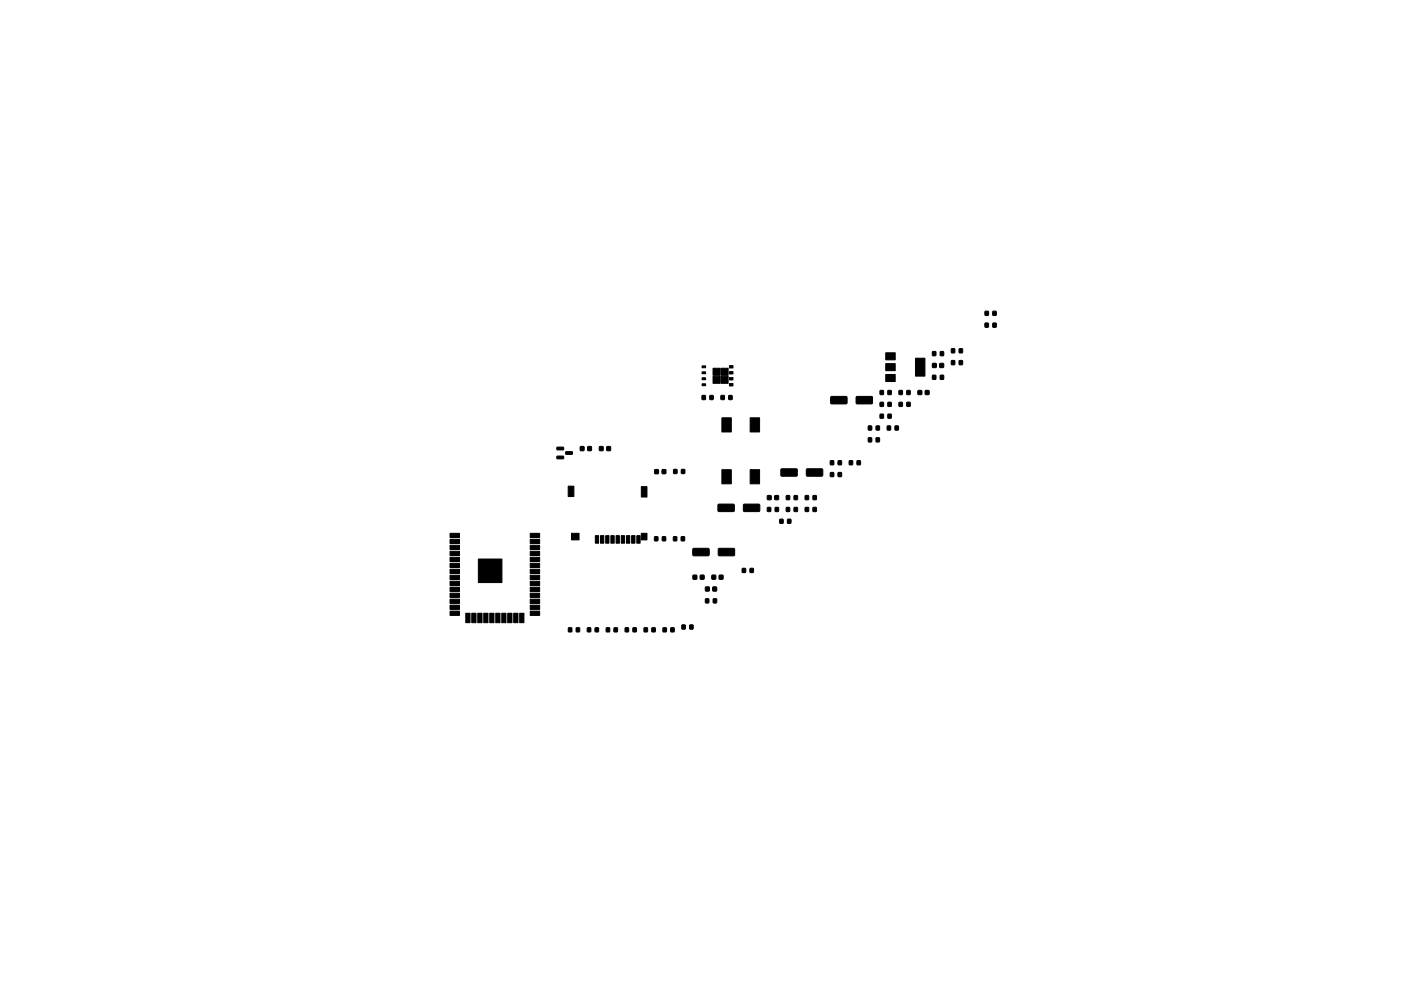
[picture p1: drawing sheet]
<svg xmlns="http://www.w3.org/2000/svg" width="297mm" height="210mm" viewBox="0 0 297 210" stroke-linecap="round" stroke-linejoin="round" font-family="sans-serif">
<g fill="#000" stroke="#000" stroke-width=".21">
<path d="M148.9 77.6h.7v.4h-.7zM148.9 78.9h.7v.4h-.7zM151.2 78.1h1.5v1.5h-1.5zM152.9 78.1h1.5v1.5h-1.5zM154.7 78.8h.7v.5h-.7zM154.7 77.6h.7v.5h-.7zM187.8 74.8h2v1.5h-2zM187.8 77.1h2v1.5h-2zM194.1 76h2v3.8h-2zM197.7 74.6h.7v.8h-.7zM197.7 79.6h.7v.9h-.7zM197.7 77.1h.8v.8h-.8z"/>
<path d="M199.3 77.1h.7v.8h-.7zM199.4 74.6h.6v.8h-.6zM199.4 79.6h.6v.9h-.6zM201.7 76.5h.7v.9h-.7zM201.7 74h.7v.8h-.7zM203.4 76.5h.7v.9h-.7zM203.4 74h.7v.8h-.7zM208.9 66.1h.6v.8h-.6zM208.9 68.6h.6v.8h-.6zM210.5 66.1h.7v.8h-.7zM210.5 68.6h.7v.8h-.7zM118.1 94.9h1.3l.1 .5h-1.4z"/>
<path d="M118.1 96.8h1.3l.1 .5h-1.4zM120 95.9l1.3-.1 .1 .5-1.4 .1zM123 94.8h.8v.8h-.8zM124.6 94.8h.8v.8h-.8zM127.1 94.8h.7v.8h-.7zM128.7 94.8h.7v.8h-.7zM138.8 99.7h.8v.8h-.8zM140.4 99.7h.8v.8h-.8zM142.8 99.6h.7v.8h-.7zM144.5 99.6h.7v.8h-.7zM148.9 83.9h.6v.9h-.6zM148.9 80.2h.7v.4h-.7z"/>
<path d="M148.9 81.4h.7v.4h-.7zM150.5 83.9h.7v.9h-.7zM151.2 79.8h1.5v1.5h-1.5zM152.9 83.9h.7v.9h-.7zM152.9 79.8h1.5v1.5h-1.5zM154.5 83.9h.7v.9h-.7zM154.7 81.4h.7v.5h-.7zM154.7 80.1h.7v.5h-.7zM153 88.6h2v3h-2zM159 88.6h2v3h-2zM165.6 99.5h3.3l.1 .2v1.2l-.2 .1h-3.1l-.1-.2zM171 99.5h3.3l.1 .2v1.2l-.2 .1h-3.1l-.2-.2z"/>
<path d="M176.1 97.8h.6v.8h-.6zM176.2 84.2l3.2-.1 .2 .2v1.2l-.3 .2h-3l-.2-.3zM177.7 97.8h.7v.8h-.7zM180.1 97.8h.7v.8h-.7zM181.6 84.2l3.2-.1 .2 .2v1.2l-.3 .2h-3l-.2-.3zM181.7 97.8h.7v.8h-.7zM184.1 92.9h.7v.8h-.7zM184.1 90.4h.7v.8h-.7zM185.8 92.9h.6v.8h-.6zM185.8 90.4h.6v.8h-.6zM186.6 87.9h.7v.8h-.7zM186.6 85.4h.7v.8h-.7z"/>
<path d="M186.6 82.9h.7v.8h-.7zM187.8 79.4h2v1.5h-2zM188.1 90.4h.7v.8h-.7zM188.3 87.9h.6v.8h-.6zM188.3 85.4h.6v.8h-.6zM188.3 82.9h.6v.8h-.6zM189.8 90.4h.7v.8h-.7zM190.6 85.4h.7v.8h-.7zM190.6 82.9h.7v.8h-.7zM192.3 85.4h.7v.8h-.7zM192.3 82.9h.7v.8h-.7zM194.6 82.9h.8v.8h-.8z"/>
<path d="M196.2 82.9h.8v.8h-.8zM95.4 113.2h2v.9h-2zM95.4 114.4h2v.9h-2zM95.4 115.7h2v.9h-2zM95.4 117h2v.9h-2zM95.4 118.2h2v.9h-2zM112.4 118.2h2v.9h-2zM112.4 117h2v.9h-2zM112.4 115.7h2v.9h-2zM112.4 114.4h2v.9h-2zM112.4 113.2h2v.9h-2zM121.2 113.1h1.6v1.4h-1.6z"/>
<path d="M120.5 103.1h1.2v2.2h-1.2zM126.2 113.6h.7v1.6h-.7zM127.3 113.6h.7v1.6h-.7zM128.4 113.6h.7v1.6h-.7zM129.5 113.6h.7v1.6h-.7zM130.6 113.6h.7v1.6h-.7zM131.7 113.6h.7v1.6h-.7zM132.8 113.6h.7v1.6h-.7zM133.9 113.6h.7v1.6h-.7zM135 113.6h.7v1.6h-.7zM136 113.1h1.2v1.4h-1.2zM136 103.2h1.2v2.2h-1.2z"/>
<path d="M138.8 113.9h.7v.8h-.7zM140.4 113.9h.7v.8h-.7zM142.8 113.9h.7v.8h-.7zM144.4 113.9h.7v.8h-.7zM146.9 116.4l3.3-.1 .2 .3v1.2l-.3 .1h-3.1l-.1-.2zM152.3 107h3.2l.2 .2v1.2l-.2 .1h-3.1l-.2-.2zM152.3 116.4l3.3-.1 .2 .3v1.2l-.3 .1h-3.1l-.1-.2zM153 99.6h2v3h-2zM157.7 107h3.2l.2 .2v1.2l-.2 .1h-3.1l-.2-.2zM159 99.6h2v3h-2zM162.7 107.7h.7v.8h-.7zM162.7 105.2h.8v.8h-.8z"/>
<path d="M164.3 105.2h.7v.8h-.7zM164.4 107.7h.6v.8h-.6zM165.3 110.2h.7v.8h-.7zM166.7 107.7h.7v.8h-.7zM166.7 105.2h.7v.8h-.7zM167 110.2h.7v.8h-.7zM168.4 107.7h.7v.8h-.7zM168.4 105.2h.7v.8h-.7zM170.7 105.2h.7v.8h-.7zM170.7 107.7h.7v.8h-.7zM172.4 105.2h.7v.8h-.7zM172.4 107.7h.7v.8h-.7z"/>
<path d="M176.1 100.3h.6v.8h-.6zM177.7 100.3h.7v.8h-.7zM95.4 119.5h2v.9h-2zM95.4 120.8h2v.9h-2zM95.4 122h2v.9h-2zM95.4 123.3h2v.9h-2zM95.4 124.6h2v.9h-2zM95.4 125.9h2v.9h-2zM95.4 127.1h2v.9h-2zM95.4 128.4h2v.9h-2zM95.4 129.7h2v.9h-2zM98.8 130.1h.9v2h-.9z"/>
<path d="M100 130.1h.9v2h-.9zM101.4 118.6h5v5h-5zM101.3 130.1h.9v2h-.9zM102.6 130.1h.9v2h-.9zM103.8 130.1h.9v2h-.9zM105.1 130.1h.9v2h-.9zM106.4 130.1h.9v2h-.9zM107.6 130.1h.9v2h-.9zM108.9 130.1h.9v2h-.9zM110.2 130.1h.9v2h-.9zM112.4 129.7h2v.9h-2zM112.4 128.4h2v.9h-2z"/>
<path d="M112.4 127.1h2v.9h-2zM112.4 125.9h2v.9h-2zM112.4 124.6h2v.9h-2zM112.4 123.3h2v.9h-2zM112.4 122h2v.9h-2zM112.4 120.8h2v.9h-2zM112.4 119.5h2v.9h-2zM120.5 133.2h.7v.8h-.7zM122.2 133.2h.7v.8h-.7zM124.5 133.2h.7v.8h-.7zM126.2 133.2h.7v.8h-.7zM128.6 133.2h.6v.8h-.6z"/>
<path d="M130.2 133.2h.7v.8h-.7zM132.6 133.2h.6v.8h-.6zM134.2 133.2h.7v.8h-.7zM136.6 133.2h.7v.8h-.7zM138.2 133.2h.7v.8h-.7zM140.6 133.2h.7v.8h-.7zM142.2 133.2h.7v.8h-.7zM144.6 132.6h.7v.8h-.7zM146.2 132.6h.7v.8h-.7zM146.9 122h.8v.9h-.8zM148.5 122h.8v.9h-.8zM149.6 127.1h.7v.8h-.7z"/>
<path d="M149.6 124.6h.8v.8h-.8zM151 122h.7v.9h-.7zM151.1 124.6h.8v.8h-.8zM151.2 127.1h.7v.8h-.7zM152.5 122h.8v.9h-.8zM157.4 120.6h.7v.8h-.7zM159 120.6h.7v.8h-.7z"/>
</g>
</svg>
